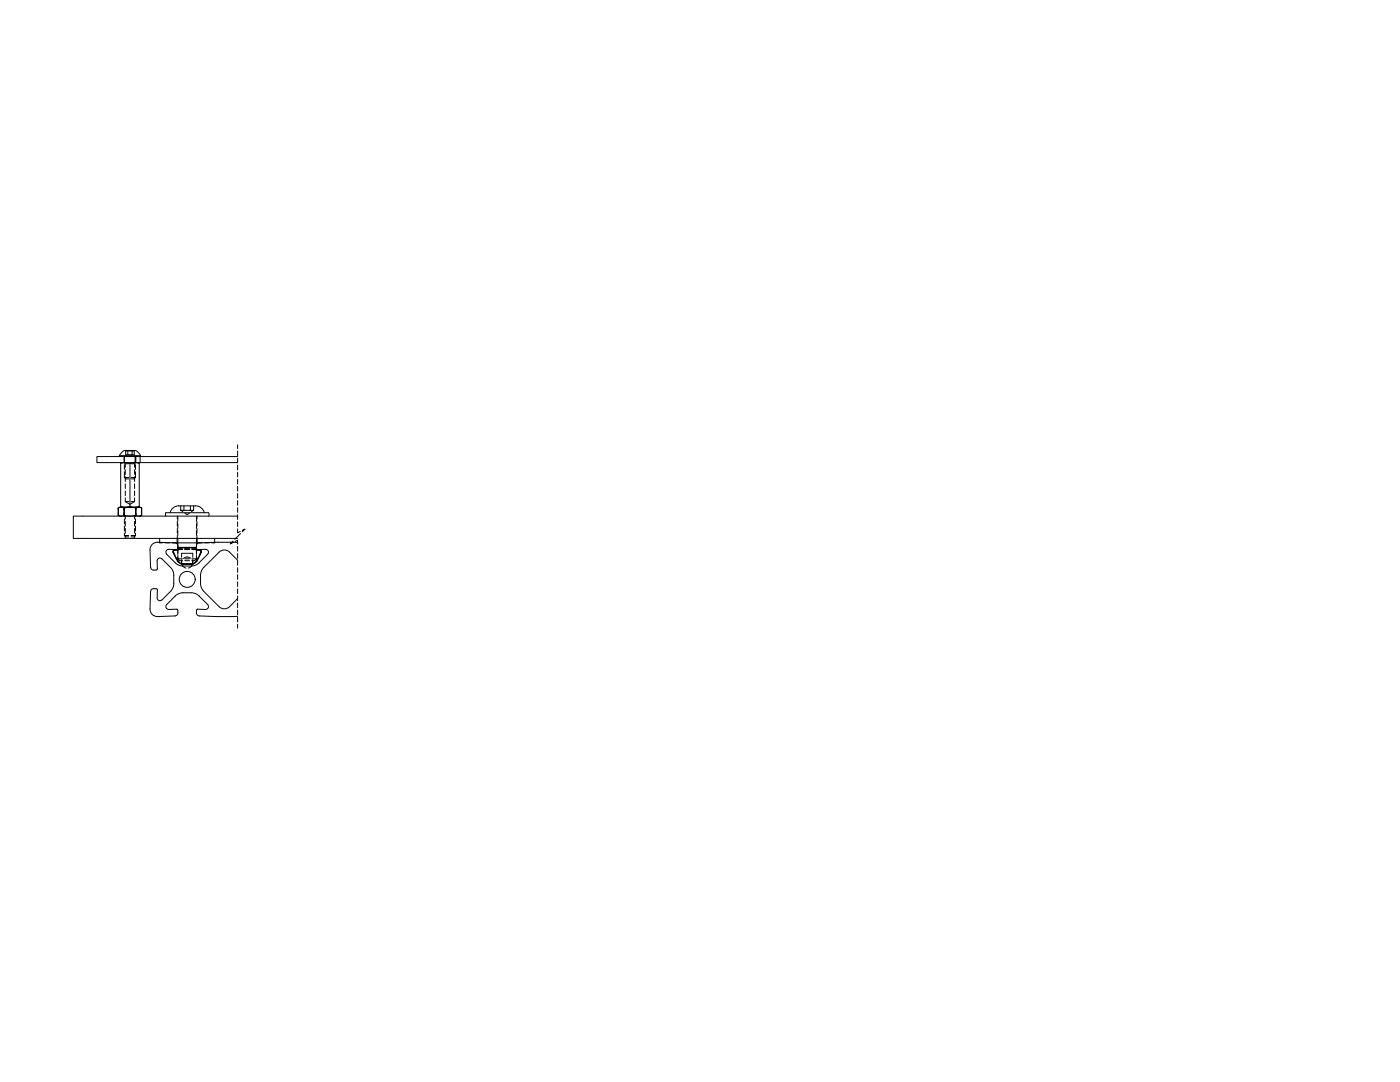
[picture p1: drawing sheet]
<svg xmlns="http://www.w3.org/2000/svg" width="279mm" height="216mm" viewBox="0 0 279 216" stroke-linecap="round" stroke-linejoin="round" font-family="sans-serif">
<!-- layer: 0 -->
<g fill="none" stroke="#000" stroke-width=".2">
<path d="M24.1 92.5l.8-.2 1 .2M24.1 92.5v8.5l.9 .2 .9-.2M24.1 92.3v.2M24.8 91.1v1.2M24.8 92.3l.2 .2M24.8 89.9h2.2M24.8 95.3h.9M24.8 95.3l.3 .3h.6M24.8 91.1v1.1M24.8 92.7v1M24.8 94.1v1.2M24.8 89.9l-.6 .4-.4 .6"/>
<path d="M25 92.5h.7M25 92.5v.7M25 93.7v1M25 95.1v1M25 96.5v1M25 98v.9M25 99.4v.7M25.5 89.9l-.2 .1-.2-.1v.8h.4M25.9 92.5l.8-.2 1.1 .2v8.5l-.6 .2-1.3-.2zM26.2 95.3h.8M26.2 92.5h.7M26.4 89.9v.8h-.9v-.8l.4 .1 .9-.1v.8h-.4"/>
<path d="M26.9 92.5v.7M26.9 93.7v1M26.9 95.1v1M26.9 96.5v1M26.9 98v.9M26.9 99.4v.7M27 91.1v1.2M27 91.1v1.1M27 92.7v1M27 94.1v1.2M27 95.3l-.2 .3h-.6M27.1 89.9l.5 .4 .5 .6"/>
<path d="M27.1 91.1v1.2l-.2 .2M27.8 92.3v.2M28 91.1v1.2M28 90.9h-4.2v.2M28 90.9v.2M47.4 91.1h-28.1v1.2h28.1M47.4 88.8v.7M47.4 90v.9M47.4 91.4v1M47.4 92.8v1M47.4 94.2v1M47.4 95.6v1"/>
<path d="M47.4 97.1v.9M47.4 98.5v.9M47.4 99.9v.9M23.6 101.4l.6-.2-.6 .2v1.4a1.28 1.28 0 0 0 1.2 0 4.2 4.2 0 0 0 2.3 0l.6 .2 .6-.2v-1.4l-.6-.2 .6 .2M23.6 102.8l.3 .2M23.6 102.8h.1M23.6 101.4v1.4M23.6 101.4h.1M24.1 101v.2M24.2 101.2h1.7h-.2a1.74 1.74 0 0 1-1.5 0zM24.7 101.4v1.4M24.8 101.4v1.4"/>
<path d="M24.8 106.4v.5l.3 .2h.6M24.8 106.9h.9M24.8 101.2v.7M24.8 102.2v.9M24.8 103.6v.9M24.8 105v.9M25 100.1l.9 .5 1-.5M25 100.1h.7M25 103v.6M25 104v1M25 105.4v1M25 106.9v.5"/>
<path d="M25.9 101.2h1.8l-.6 .2zM26.2 106.9h.8M26.2 100.1h.7M26.9 103v.6M26.9 104v1M26.9 105.4v1M26.9 106.9v.5M27 101.2v1.9M27 103.6v.9M27 105v.9M27 106.4v.5M27 106.9l-.2 .2h-.6"/>
<path d="M27.1 101.4v1.4M27.8 101v.2M28.3 102.3v.5M28.3 102.8l-.3 .2M28.3 101.4v1.4M28.3 101.4v.5M30.1 118l-.2 3.5a1.49 1.49 0 0 0 1.6 1.5l3.4-.1a.6 .6 0 0 0 .6-.6M31.4 111.9v1.8l-.7 .1a.6 .6 0 0 1-.6-.6M31.4 111.9a.57 .57 0 0 1 .3-.5 .57 .57 0 0 1 .6 .1l2.1 2.3a4.4 4.4 0 0 1 .3 2.6M31.9 107.4v.9h.6M32.9 108.3h1M33.1 102.3h8.5"/>
<path d="M33.1 102.3l-.1 .5 .1 .2M33.9 102.3a1.8 1.8 0 0 1 1.8-1.4h3.3a1.77 1.77 0 0 1 1.8 1.4M34.3 108.3h.6M34.5 110.2l.9 1.7M34.6 110.2h-.1M34.6 110.2l.3 .6M34.6 110.1l.9 1.8M34.7 116.4l-.1 .7-.3 .6-2 2a.57 .57 0 0 1-.6 .1 .57 .57 0 0 1-.3-.5v-1.8h-.7a.58 .58 0 0 0-.6 .5M34.9 109.7l-.3 .5M34.9 109.8h.5M34.9 109.7v.1M34.9 109.7h1.5"/>
<path d="M34.9 109.8l-.3 .1v.2M34.9 109.7a.38 .38 0 0 0-.4 .5M34.9 108.3l-3.4-.1a1.49 1.49 0 0 0-1.6 1.5l.2 3.5M34.9 108.3h4.9M34.9 108.3a.6 .6 0 0 1 .6 .6M35.1 111.2l.4 .7M35.3 107.4v.9M35.4 103v.6M35.4 104v1M35.4 105.4v1M35.4 106.9v.5M35.4 109.7v.1"/>
<path d="M35.5 111.9h-.1a1.49 1.49 0 0 0 1.3 .7M35.5 111.9l.3 .3M35.5 111.9a1.39 1.39 0 0 0 1.2 .6M35.5 108.9l-.1 .7h-1.7a.57 .57 0 0 0-.6 .4 .57 .57 0 0 0 .2 .6l2.2 2.1a4.5 4.5 0 0 0 2.7 .2l.7-.1 .9-.5M35.5 103v1M35.5 104.5v.9M35.5 105.9v.9M35.5 107.3v3.3M35.5 110.8v1.3M35.5 109.3l.1 .3M35.5 109.6l-.1 .1M35.5 109.3h.9"/>
<path d="M35.5 109.6l.1 .1h-.2M35.5 109.6h.9M35.6 109.6l-.2 .1M35.6 109.6l-.2 .2M35.6 109.2l.8 .1M35.6 109.2v.1M35.6 109.2v.4M35.6 109.2h3.5M35.6 109.2l-.1 .1M36.1 100.9v.9h.6v-.9M36.1 101.8l.4 .3M36.1 112.5l.1 .1"/>
<path d="M36.2 112.5h.5M36.2 111.2v-.8h2.3v.8M36.2 112.5l.5 .1zM36.2 111.7v.8M36.3 111.8a1.11 1.11 0 0 0 .8 1.5M36.4 111.5h-.9l.4 .4h.5M36.7 112.6h1.3M36.7 112.5l1.3 .1M36.7 112.5h1.3M36.7 112.5v.1M36.7 101.8h1.3M36.9 109.7h.9"/>
<path d="M36.9 109.3h.9M36.9 109.6h.9M36.9 111.9h.9M36.9 111.5h.9M36.9 102.4l.4 .2 .5-.2M38 100.9v.9h.6M38 112.6l.5-.1zM38 112.5l-1.3 .1M38.1 111.4a1.09 1.09 0 0 0-1.5 0M38.3 109.3h.8zM38.3 109.7h1M38.3 111.5h.9l-.4 .4h-.5"/>
<path d="M38.4 111.8a1.11 1.11 0 0 1-.8 1.5M38.5 111.7v.9M38.5 112.5h-.5M38.6 101.8l-.4 .3M38.6 100.9v.9M39.1 109.3h-3.5v.3M39.1 109.3v.3M39.1 109.2v.4M39.1 109.3h.1M39.1 109.2l.1 .1M39.1 109.6l.2 .2M39.1 109.3v.3l.2 .1"/>
<path d="M39.2 109.6h-.9l1 .1M39.2 109.3l-.1 .3M39.2 109.6v.1h.1M39.2 109.6l.1 .1M39.2 103v1M39.2 104.5v.9M39.2 105.9v.9M39.2 107.3v3.3M39.2 110.8v1.3M39.2 111.9h.1M39.2 111.9l-.3 .3M39.2 111.9a1.39 1.39 0 0 1-1.2 .6"/>
<path d="M39.3 109.8h.5M39.3 103v.6M39.3 104v1M39.3 105.4v1M39.3 106.9v.5M39.3 111.9a1.49 1.49 0 0 1-1.3 .7M39.4 107.4v.9M39.4 109.7l-.1 .1M39.4 109.7h.4M39.5 109.7l1.5-.1a.57 .57 0 0 1 .6 .4 .57 .57 0 0 1-.2 .6l-1.7 1.7M39.6 111.2l-.4 .7M39.7 118.9l1.7 1.7a.57 .57 0 0 1 .2 .7 .57 .57 0 0 1-.6 .3l-1.5-.1-.3 .3v.5a.6 .6 0 0 0 .6 .6l7.6 .1"/>
<path d="M39.8 118.9l-.6-.4a4.5 4.5 0 0 0-2.7-.2l-.7 .1-.6 .3-1.9 1.9a.57 .57 0 0 0-.2 .7 .57 .57 0 0 0 .6 .3h1.7l.1 .7M39.8 108.3h.6M39.8 108.3a.6 .6 0 0 0-.6 .6v.5l.3 .3M39.8 109.7l-.5 .1M39.8 109.8l.3 .1v.3M39.8 109.7v.1M39.8 109.8l.3 .1v.2M39.8 109.7a.38 .38 0 0 1 .4 .5M40 116.4l.1 .7 .3 .6 3.3 3.4a1.49 1.49 0 0 0 2.1 0l1.6-1.7M40.1 110.2h.1M40.1 110.2l-.3 .6M40.1 110.1l-.9 1.8"/>
<path d="M40.2 110.2l-.9 1.7M40.8 108.3h1M41.6 102.3l.1 .2-.1 .5M42.8 107.4v.9h-.6M46.5 108l-.6 .5 .6-.2M46.9 108.1l.5-.3v.8M47.4 103h-32.8v4.4h32.8M47.4 111.8l-1.6-1.6a1.48 1.48 0 0 0-2.1 0l-3.4 3.6a4.5 4.5 0 0 0-.3 2.6M47.4 108.2l-7.6 .1M47.4 105.5v.8l.5-.3M47.4 101.3v.9M47.4 102.7v1"/>
<path d="M47.4 104.1v1M47.4 109v1M47.4 110.4v1M47.4 111.9v.9M47.4 113.3v.9M47.4 114.7v.9M47.4 116.1v.9M47.4 117.5v.9M47.4 118.9v1M48 106.5l-1.2 1.1M48.4 105.8l.5-.2-.6 .5M47.4 120.3v1"/>
<path d="M47.4 121.7v1M47.4 123.2v.9M47.4 124.6v.7"/>
<circle cx="37.4" cy="115.6" r="1.59"/>
</g>
</svg>
